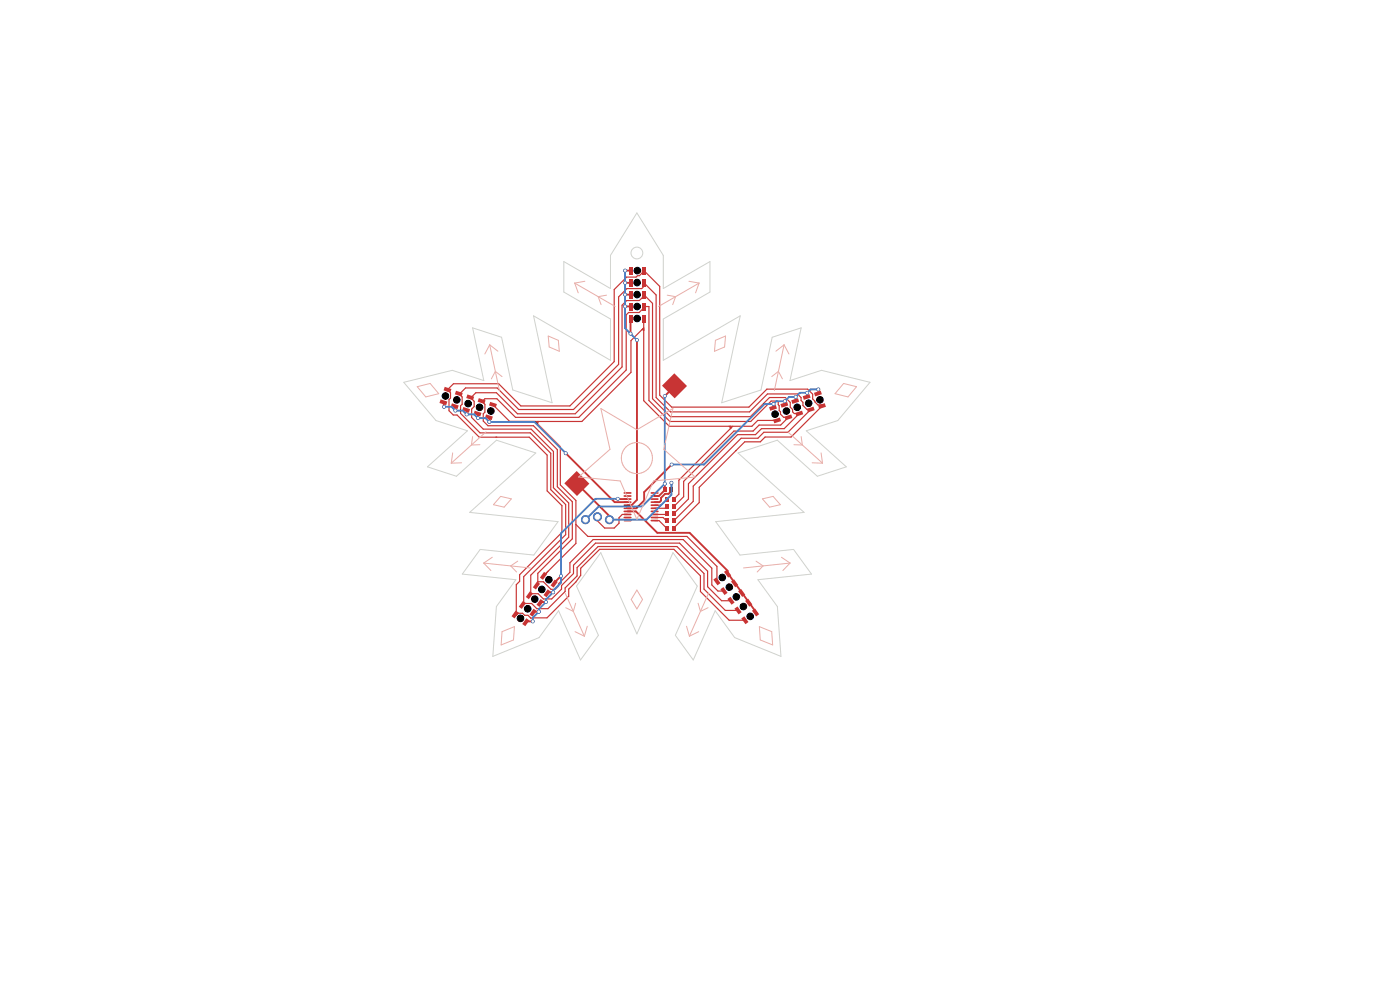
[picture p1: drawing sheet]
<svg xmlns="http://www.w3.org/2000/svg" width="297mm" height="210mm" viewBox="0 0 297 210" stroke-linecap="round" stroke-linejoin="round" font-family="sans-serif">
<g fill="#c83434">
<path d="M136.2 59.2h.8v1.5h-.8z"/>
<path d="M133.4 59.2h.8v1.5h-.8z"/>
<path d="M136.2 64.3h.8v1.5h-.8z"/>
<path d="M133.4 64.3h.8v1.5h-.8z"/>
<path d="M166.4 88.4l1.4-.5 .3 .8-1.4 .4z"/>
<path d="M165.6 85.7l1.4-.4 .2 .7-1.4 .5z"/>
<path d="M151.3 123l.7-.5 .9 1.2-.7 .5z"/>
<path d="M153.6 121.3l.6-.5 .9 1.2-.6 .5z"/>
<path d="M171.2 86.7l1.4-.4 .2 .7-1.4 .5z"/>
<path d="M170.3 84.1l1.4-.5 .3 .8-1.5 .4z"/>
<path d="M104 85.2l1.4 .5-.2 .8-1.5-.5z"/>
<path d="M103.1 87.9l1.5 .5-.3 .7-1.4-.4z"/>
</g>
<g fill="none" stroke="#c83434" stroke-width=".36">
<path d="M132.4 110.4h1.4M132.4 109.8h1.4M132.4 109.1h1.4M132.4 108.5h1.4M132.4 107.8h1.4M132.4 107.2h1.4M132.4 106.5h1.4M132.4 105.9h1.4M132.4 105.2h1.4M132.4 104.6h1.4M138.2 110.4h1.4M138.2 109.8h1.4"/>
<path d="M138.2 109.1h1.4M138.2 108.5h1.4M138.2 107.8h1.4M138.2 107.2h1.4M138.2 106.5h1.4M138.2 105.9h1.4M138.2 105.2h1.4M138.2 104.6h1.4"/>
</g>
<g fill="#c83434">
<path d="M136.2 61.7h.8v1.5h-.8z"/>
<path d="M133.4 61.7h.8v1.5h-.8z"/>
<path d="M133.4 56.7h.8v1.5h-.8z"/>
<path d="M136.2 56.7h.8v1.5h-.8z"/>
<path d="M136.2 66.8h.8v1.5h-.8z"/>
<path d="M133.4 66.8h.8v1.5h-.8z"/>
<path d="M159.5 129.6l.7-.5 .9 1.2-.7 .5z"/>
<path d="M157.3 131.2l.6-.5 .9 1.2-.7 .5z"/>
<path d="M101.6 84.5l1.4 .4-.2 .8-1.5-.5z"/>
<path d="M100.7 87.1l1.4 .5-.2 .7-1.4-.4z"/>
<path d="M172.7 83.3l1.4-.4 .3 .7-1.5 .5z"/>
<path d="M173.5 86l1.5-.5 .2 .8-1.4 .5z"/>
<path d="M141 107.1h.8v.8h-.8z"/>
<path d="M142.5 107.1h.8v.8h-.8z"/>
<path d="M164 89l1.4-.4 .3 .7-1.4 .5z"/>
<path d="M163.2 86.4l1.4-.5 .2 .8-1.4 .4z"/>
<path d="M113.9 123.4l.7 .4-.9 1.3-.7-.5z"/>
<path d="M116.2 125l.6 .5-.8 1.2-.7-.5z"/>
<path d="M99.2 83.7l1.4 .4-.3 .8-1.4-.5z"/>
<path d="M98.3 86.3l1.4 .5-.2 .8-1.5-.5z"/>
<path d="M140.6 103.5h.8v.9h-.8z"/>
<path d="M142 103.5h.8v.9h-.8z"/>
<path d="M141 111.6h.8v.9h-.8z"/>
<path d="M142.5 111.6h.8v.9h-.8z"/>
<path d="M112.4 125.4l.7 .5-.9 1.2-.7-.5z"/>
<path d="M114.7 127.1l.6 .4-.8 1.3-.7-.5z"/>
<path d="M93.5 84.7l1.4 .5-.2 .7-1.5-.4z"/>
<path d="M94.3 82.1l1.5 .4-.3 .8-1.4-.5z"/>
<path d="M152.8 125l.7-.5 .9 1.3-.7 .4z"/>
<path d="M155.1 123.4l.6-.5 .9 1.2-.6 .5z"/>
</g>
<g fill="#c83434" stroke="#c83434" stroke-width=".21">
<circle cx="124.2" cy="110.2" r=".85"/>
<circle cx="126.7" cy="109.6" r=".85"/>
<circle cx="129.3" cy="110.2" r=".85"/>
</g>
<g fill="#c83434">
<path d="M110.9 127.5l.7 .4-.9 1.3-.6-.5z"/>
<path d="M113.2 129.1l.6 .5-.8 1.2-.7-.5z"/>
<path d="M115.4 121.3l.7 .5-.9 1.2-.7-.5z"/>
<path d="M117.7 123l.6 .4-.9 1.2-.6-.4z"/>
<path d="M141 105.5h.8v.9h-.8z"/>
<path d="M142.5 105.5h.8v.9h-.8z"/>
<path d="M111.7 131.2l.6 .4-.9 1.2-.6-.4z"/>
<path d="M109.4 129.5l.7 .5-.9 1.2-.7-.5z"/>
<path d="M141 108.6h.8v.8h-.8z"/>
<path d="M142.5 108.6h.8v.8h-.8z"/>
<path d="M141 110.1h.8v.8h-.8z"/>
<path d="M142.5 110.1h.8v.8h-.8z"/>
<path d="M96.7 82.9l1.5 .5-.3 .7-1.4-.5z"/>
<path d="M95.9 85.6l1.4 .4-.2 .8-1.5-.5z"/>
<path d="M154.3 127.1l.7-.5 .8 1.2-.6 .5z"/>
<path d="M156.6 125.4l.6-.5 .9 1.3-.6 .4z"/>
<path d="M155.8 129.1l.7-.5 .8 1.3-.6 .4z"/>
<path d="M158.1 127.5l.6-.5 .9 1.2-.6 .5z"/>
<path d="M143.1 79.2l2.6 2.7-2.6 2.6-2.7-2.7z"/>
<path d="M119.7 102.5l2.6-2.6 2.7 2.7-2.6 2.6z"/>
<path d="M168.7 87.6l1.4-.5 .3 .8-1.4 .4z"/>
<path d="M167.9 84.9l1.4-.4 .2 .7-1.4 .5z"/>
</g>
<g fill="#c83434" stroke="#c83434" stroke-width=".21">
<circle cx="133.8" cy="70.8" r=".3"/>
<circle cx="132.6" cy="57.4" r=".3"/>
<circle cx="132.6" cy="60" r=".3"/>
<circle cx="132.6" cy="62.5" r=".3"/>
<circle cx="132.6" cy="65" r=".3"/>
<circle cx="135.1" cy="72.1" r=".3"/>
<circle cx="166.5" cy="85.1" r=".3"/>
<circle cx="173.6" cy="82.6" r=".3"/>
<circle cx="168.8" cy="84.2" r=".3"/>
<circle cx="171.2" cy="83.3" r=".3"/>
<circle cx="164.1" cy="85.7" r=".3"/>
<circle cx="142.5" cy="98.6" r=".3"/>
<circle cx="120" cy="96.1" r=".3"/>
<circle cx="96.6" cy="87.1" r=".3"/>
<circle cx="94.2" cy="86.3" r=".3"/>
<circle cx="101.4" cy="88.7" r=".3"/>
<circle cx="99" cy="87.9" r=".3"/>
<circle cx="103.8" cy="89.5" r=".3"/>
<circle cx="142.4" cy="102.4" r=".3"/>
<circle cx="141" cy="102.6" r=".3"/>
<circle cx="141" cy="84" r=".3"/>
<circle cx="117.3" cy="125.7" r=".3"/>
<circle cx="114.3" cy="129.8" r=".3"/>
<circle cx="119" cy="122.2" r=".3"/>
<circle cx="113" cy="131.8" r=".3"/>
<circle cx="115.8" cy="127.7" r=".3"/>
<circle cx="131.1" cy="105.8" r=".3"/>
</g>
<g fill="none" stroke="#c83434" stroke-width=".25">
<path d="M136.3 57.4v.4l-.6 .7h-.5l-.3 .3h-2l-2.6 2.6v15.3l-9.4 9.4h-10.4l-4.7-4.7h-9.6l-1.3 1.3M136.6 59.9l2.6 2.7v21.7l3 3.1h16.8l3.8-3.8h6.4l.7 .7v.7l.4 .3v.7l.9 .9h.7v.1M136.6 57.4l3.4 3.3v23.1l2.5 2.6h16.4l3.8-3.8h8.6l1.1 1v1l1.1 1.3h1.2M136.2 69.9l.4 .2M136.3 69.8l.3 .1M136.5 65.3l-.9 1h-2.3l-.5 .5v11.7l-10 10h-13.4l-4-3.9h-2.5l-.6 .6 .6 .6v1.6l-.4 .4v1.5l1 1h9.7l5 5.1v7.8l3.2 3.2v7.9l-7.3 7.3v2.3l-.3 .3M136.6 62.8l-1 1h-2.6l-1 .9v13.1l-10 10h-12.2l-4.5-4.5h-4.4l-1 1.1 .7 .7v1.1l-.5 .6v1.8l2.4 2.4h10.2l4.7 4.8v7.7l3.2 3.2v7.3l-8 8v3.9h1.6l1.1 1.2h1.7l2.1-2.1v-.8l2.6-2.5v-1.8l4.6-4.7h17.9l5.9 6v3.3l3 2.9h2M136.6 65h1.1v20l4.4 4.4h17.2l4.3-4.3h1.3l.2 .2v.6l.2 .2v1l.3 .3v.4l.7 .7h1l-1.7 1.7h-4.6l-1.2 1.2h-4.1l-10.7 10.7v3.3l-2.1 2.1M136.6 69.6l-2.7 2.7v6.7l-10.5 10.4h-15.3l-3.5-3.5M136.6 67.6v17.4l5.4 5.4h17.5l1.3-1.2h4.1M136.6 62.5l1.8 1.9v20.2l3.8 3.8h17l4-4.1h3.4l1 1.1v1l.5 .5v.5l.4 .3h.9M136.8 60.5l-.7 .7h-3.1l-1.8 1.8v14.3l-9.5 9.6h-11.7l-4.5-4.6h-6.7l-1.4 1.3 .6 .6v1.5l-.3 .4v1.6l4.1 4.1h10.7l4.3 4.4v7.7l3.2 3.1v6.4l-8.9 8.9v5.7h1.7l1.1 1.1h2.3l3.7-3.6v-.8l2.5-2.5v-1.8l4.5-4.5h16.7l5.8 5.8v3.3l4.5 4.5h2.7"/>
<path d="M94.9 82.9h.3l.4 .4v1.1l-.4 .4v2.3l1 .9h.8l4.7 4.7h10.6l3.8 3.8v7.6l3.1 3.2v5.6l-9 9v1.4l-.7 .7v6.5M113.5 89.4l5.4 5.3v8.2l3.3 3.3v9.1l-7.1 7.1M114 89.4l-.2 .3M114.3 89.4l-.3 .3v.2M154.7 90.4l.2 .3v.2M154.9 90.4l.2 .4M155.4 90.4l-11.4 11.5v2.9l-1.1 1.1M156.1 95.6h.1M169.6 87.7l-3.2 3.2h-4.9l-1.2 1.3h-3.8l-10.5 10.4v3.3l-3.1 3.1M172 86.9l-4.8 4.8h-5.1l-1.3 1.3h-3.6l-10.1 10.1v3.3l-4.2 4.1M174.4 86.1l-6.6 6.6h-5.5l-1 1h-3.3l-9.7 9.7v3.2l-5.4 5.4M174.4 85.9h.1"/>
<path d="M122.2 111.3l2.5 2.5h21l6.4 6.4v3.1M133.1 109.1h-1.1l-.7 .7v1.2l-1 1h-2l-1.6-1.5v-.9M138.9 110.4h.9l1.6 1.6M138.9 109.8h1.8l.7 .7M141.4 109l-.1 .1h-2.4M141.4 107.5l-.3 .3h-2.2M141.4 105.9l-1.2 1.3h-1.3M109.5 130.5h.1M109.5 130.5l.5-.4h.9l.4 .4h.7l.7 .6h3.3l4.6-4.6v-1.5l1.6-1.6 1-1.4v-1.5l4-4h15.8l5.6 5.6v3.4l6.1 6.1h3.3M112.6 131.1h.1M114.1 123.4h1.2l1.6 1.6h.9l.7-.7v-.5l2.4-2.4v-2l4.9-4.9h19.1l6.1 6v3.6l1.3 1.3h1.3M152.2 129.1h.1"/>
</g>
<g fill="none" stroke="#c83434" stroke-width=".4">
<path d="M132.6 57.4h1.2M133.8 59.9l-1.2 .1M132.6 62.5h1.1M132.6 65h1.1M133.7 65h.1M133.8 62.5h-.1M133.8 67.6v3.2M135.1 72.1v33.9l-1.1 1.2h-.9M94.1 85.3l.1 1M96.5 86.2l.1 .9M96.6 87.1h.1M98.9 86.9l.1 1"/>
<path d="M101.3 87.7l.1 1M101.4 88.7h.1M103.7 88.5l.1 1M120 96.1l10.4 10.4h2.7M142.5 98.6l-5.8 5.8v1.8l-1.7 1.6h-1.9M143.1 81.8l-2.1 2.2M164.1 85.7l-.1 .8M164.1 85.7h.1M166.5 85.1l-.1 .8M168.8 84.2l-.1 .9M171.2 83.3l-.1 .9M173.6 82.6l-.1 .9"/>
<path d="M122.4 102.6l6.9 6.9v.7M131.1 105.8l2 .1M133.1 108.5h1.8l4.5 4.5h6.9l8.1 8.1v.6M141 102.6v1.4l-1.2 1.2h-.9M142.4 102.4v1.8l-.6 .6h-.7l-.9 .8v.6l-.3 .3h-1M113 131.8h-1.3l-.1 .2M114.3 129.8h-1l-.2 .2M115.8 127.7h-1l-.2 .2M117.3 125.7h-1l-.2 .2M119 122.2l-1.4 1.6M154.6 121.9l5.9 8.1"/>
</g>
<g fill="#4d7fc4" stroke="#4d7fc4" stroke-width=".21">
<circle cx="124.2" cy="110.2" r=".85"/>
<circle cx="126.7" cy="109.6" r=".85"/>
<circle cx="129.3" cy="110.2" r=".85"/>
<circle cx="133.8" cy="70.8" r=".3"/>
<circle cx="132.6" cy="57.4" r=".3"/>
<circle cx="132.6" cy="60" r=".3"/>
<circle cx="132.6" cy="62.5" r=".3"/>
<circle cx="132.6" cy="65" r=".3"/>
<circle cx="135.1" cy="72.1" r=".3"/>
<circle cx="166.5" cy="85.1" r=".3"/>
<circle cx="173.6" cy="82.6" r=".3"/>
<circle cx="168.8" cy="84.2" r=".3"/>
<circle cx="171.2" cy="83.3" r=".3"/>
<circle cx="164.1" cy="85.7" r=".3"/>
<circle cx="142.5" cy="98.6" r=".3"/>
<circle cx="120" cy="96.1" r=".3"/>
<circle cx="96.6" cy="87.1" r=".3"/>
<circle cx="94.2" cy="86.3" r=".3"/>
<circle cx="101.4" cy="88.7" r=".3"/>
<circle cx="99" cy="87.9" r=".3"/>
<circle cx="103.8" cy="89.5" r=".3"/>
<circle cx="142.4" cy="102.4" r=".3"/>
<circle cx="141" cy="102.6" r=".3"/>
<circle cx="141" cy="84" r=".3"/>
<circle cx="117.3" cy="125.7" r=".3"/>
<circle cx="114.3" cy="129.8" r=".3"/>
<circle cx="119" cy="122.2" r=".3"/>
<circle cx="113" cy="131.8" r=".3"/>
<circle cx="115.8" cy="127.7" r=".3"/>
<circle cx="131.1" cy="105.8" r=".3"/>
</g>
<path d="M132.6 57.4v12.2l2.5 2.5M132.6 57.4h.1M94.2 86.3h1.6l.8 .8h1.6l.8 .8h1.6l.8 .8h1.6l.8 .8h9.6l6.6 6.6M141 84v18.6l-4.8 4.8h-9.2l-2.8 2.8M173.6 82.6h-1.6l-.8 .7h-1.5l-.9 .9h-1.4l-.9 .9h-1.8l-.6 .6h-1.9l-12.8 12.9h-6.9M131.1 105.8h-4.8l-7.3 7.3v10.5l-1.7 1.7v.4l-1.5 1.5v.5l-1.5 1.5v.6l-1.3 1.2v.8M142.4 102.4v2.6l-5.2 5.2h-7.9" fill="none" stroke="#4d7fc4" stroke-width=".4"/>
<g fill="none" stroke="#e8b2a7" stroke-width=".21">
<path d="M124.1 59.7l-2.2 .3M146.1 59.7l2.2 .3M103.9 73.1l-1 2M103.9 73.1l1.7 1.4M103.9 73.1l2.1 9.8M106.5 79.9l-1.4-1.1-.9 1.6M116.3 71.3l2.1 .9 .3 2.3-2.2-.9zM121.9 60l.8 2.1M121.9 60l8.6 5M128.7 62.6l-1.8 .3 .6 1.7M141.6 62.6l1.7 .3-.6 1.7M148.3 60l-8.6 5"/>
<path d="M148.3 60l-.7 2.1M151.8 72.2l2.1-.9-.2 2.3-2.1 .9zM163.7 79.9l1.4-1.1 .9 1.6M166.3 73.1l-2 9.8M166.3 73.1l-1.7 1.4M166.3 73.1l1.1 2M88.5 82l2.8-.7 1.8 2.2-2.8 .7zM96 96.1l-.3 2.2M97.9 98.2l-2.2 .1M100.3 92.6l-.3 1.8 1.8-.1M103.1 91.6l-7.4 6.7M127.5 86.7l7.6 4.5 7.7-4.5-2 8.6 6.7 5.9-8.9 .8-3.5 8.2-3.5-8.2-8.9-.8 6.7-5.9z"/>
<path d="M167.1 91.6l7.4 6.7M170 92.6l.2 1.8-1.8-.1M172.3 98.2l2.2 .1M174.2 96.1l.3 2.2M179 81.3l2.7 .7-1.8 2.2-2.8-.7zM102.6 119.4l1.5 1.6M102.6 119.4l9.9 1.1M104.4 118.2l-1.8 1.2M106.2 105.3l2.3 .5-1.5 1.8-2.3-.5zM109.8 119l-1.5 1 1.3 1.3M160.4 119l1.5 1-1.3 1.3M161.7 105.8l2.3-.5 1.5 1.8-2.2 .5z"/>
<path d="M165.8 118.2l1.8 1.2M167.6 119.4l-9.9 1.1M167.6 119.4l-1.5 1.6M106.5 134l2.6-1.1-.2 2.9-2.6 1zM119.9 125.9l4.1 9.1M122 134l2 1M122.1 128l-.5 1.7-1.6-.8M124.6 132.8l-.6 2.2M135.1 125.2l1.2 2-1.2 2-1.2-2zM145.6 132.8l.7 2.2M148.1 128l.5 1.7 1.6-.8M148.2 134l-1.9 1"/>
<path d="M150.3 125.9l-4 9.1M161.1 132.9l2.6 1.1 .2 2.8-2.6-1z"/>
<circle cx="135.1" cy="97.2" r="3.3"/>
</g>
<g fill="none" stroke="#d0d2cd" stroke-width=".21">
<path d="M85.7 81.1l10.2-2.5 6.7 2.1-2.3-11.2 6.1 2 2.4 11.2 8.3 2.7-3.9-18.4 16.3 9.4v-8.7l-9.9-5.7v-6.5l9.9 5.7v-7l5.6-9 5.6 9v7l9.9-5.7v6.5l-9.9 5.7v8.7l16.3-9.4-3.9 18.4 8.3-2.7 2.4-11.2 6.2-2-2.4 11.2 6.7-2.1 10.3 2.5-6.9 8.1-6.7 2.2 8.5 7.6-6.1 2-8.5-7.6-8.3 2.7 14 12.6-18.8 2 5.2 7 11.4-1.2 3.8 5.3-11.4 1.2 4.1 5.7 .8 10.5-9.8-4-4.2-5.6-4.6 10.4-3.8-5.2 4.6-10.5-5.1-7.1-7.7 17.3-7.6-17.3-5.2 7.1 4.7 10.5-3.8 5.2-4.7-10.4-4.1 5.6-9.9 4 .8-10.5 4.1-5.7-11.3-1.2 3.8-5.3 11.3 1.2 5.2-7-18.8-2 14.1-12.6-8.4-2.7-8.5 7.6-6.1-2 8.5-7.6-6.7-2.2z"/>
<circle cx="135.1" cy="53.7" r="1.25"/>
</g>
<g fill="#fff" stroke="#fff" stroke-width=".21">
<circle cx="133.8" cy="70.8" r=".15"/>
<circle cx="132.6" cy="57.4" r=".15"/>
<circle cx="132.6" cy="60" r=".15"/>
<circle cx="132.6" cy="62.5" r=".15"/>
<circle cx="132.6" cy="65" r=".15"/>
<circle cx="135.1" cy="72.1" r=".15"/>
<circle cx="166.5" cy="85.1" r=".15"/>
<circle cx="173.6" cy="82.6" r=".15"/>
<circle cx="168.8" cy="84.2" r=".15"/>
<circle cx="171.2" cy="83.3" r=".15"/>
<circle cx="164.1" cy="85.7" r=".15"/>
<circle cx="142.5" cy="98.6" r=".15"/>
<circle cx="120" cy="96.1" r=".15"/>
<circle cx="96.6" cy="87.1" r=".15"/>
<circle cx="94.2" cy="86.3" r=".15"/>
<circle cx="101.4" cy="88.7" r=".15"/>
<circle cx="99" cy="87.9" r=".15"/>
<circle cx="103.8" cy="89.5" r=".15"/>
<circle cx="142.4" cy="102.4" r=".15"/>
<circle cx="141" cy="102.6" r=".15"/>
<circle cx="141" cy="84" r=".15"/>
<circle cx="117.3" cy="125.7" r=".15"/>
<circle cx="114.3" cy="129.8" r=".15"/>
<circle cx="119" cy="122.2" r=".15"/>
<circle cx="113" cy="131.8" r=".15"/>
<circle cx="115.8" cy="127.7" r=".15"/>
<circle cx="131.1" cy="105.8" r=".15"/>
<circle cx="124.2" cy="110.2" r=".5"/>
<circle cx="126.7" cy="109.6" r=".5"/>
<circle cx="129.3" cy="110.2" r=".5"/>
</g>
<g fill="#000" stroke="#000" stroke-width=".21">
<circle cx="135.2" cy="59.9" r=".7"/>
<circle cx="135.2" cy="57.4" r=".7"/>
<circle cx="135.2" cy="62.5" r=".7"/>
<circle cx="135.2" cy="65" r=".7"/>
<circle cx="135.2" cy="67.6" r=".7"/>
<circle cx="94.5" cy="84" r=".7"/>
<circle cx="96.9" cy="84.8" r=".7"/>
<circle cx="99.3" cy="85.6" r=".7"/>
<circle cx="101.7" cy="86.4" r=".7"/>
<circle cx="104.1" cy="87.2" r=".7"/>
<circle cx="164.4" cy="87.9" r=".7"/>
<circle cx="166.8" cy="87.2" r=".7"/>
<circle cx="169.1" cy="86.4" r=".7"/>
<circle cx="171.6" cy="85.5" r=".7"/>
<circle cx="173.9" cy="84.8" r=".7"/>
<circle cx="110.4" cy="131.2" r=".7"/>
<circle cx="112" cy="129.1" r=".7"/>
<circle cx="113.4" cy="127.1" r=".7"/>
<circle cx="114.9" cy="125" r=".7"/>
<circle cx="116.4" cy="123" r=".7"/>
<circle cx="153.2" cy="122.5" r=".7"/>
<circle cx="154.7" cy="124.6" r=".7"/>
<circle cx="156.2" cy="126.6" r=".7"/>
<circle cx="157.7" cy="128.7" r=".7"/>
<circle cx="159.2" cy="130.7" r=".7"/>
</g>
</svg>
